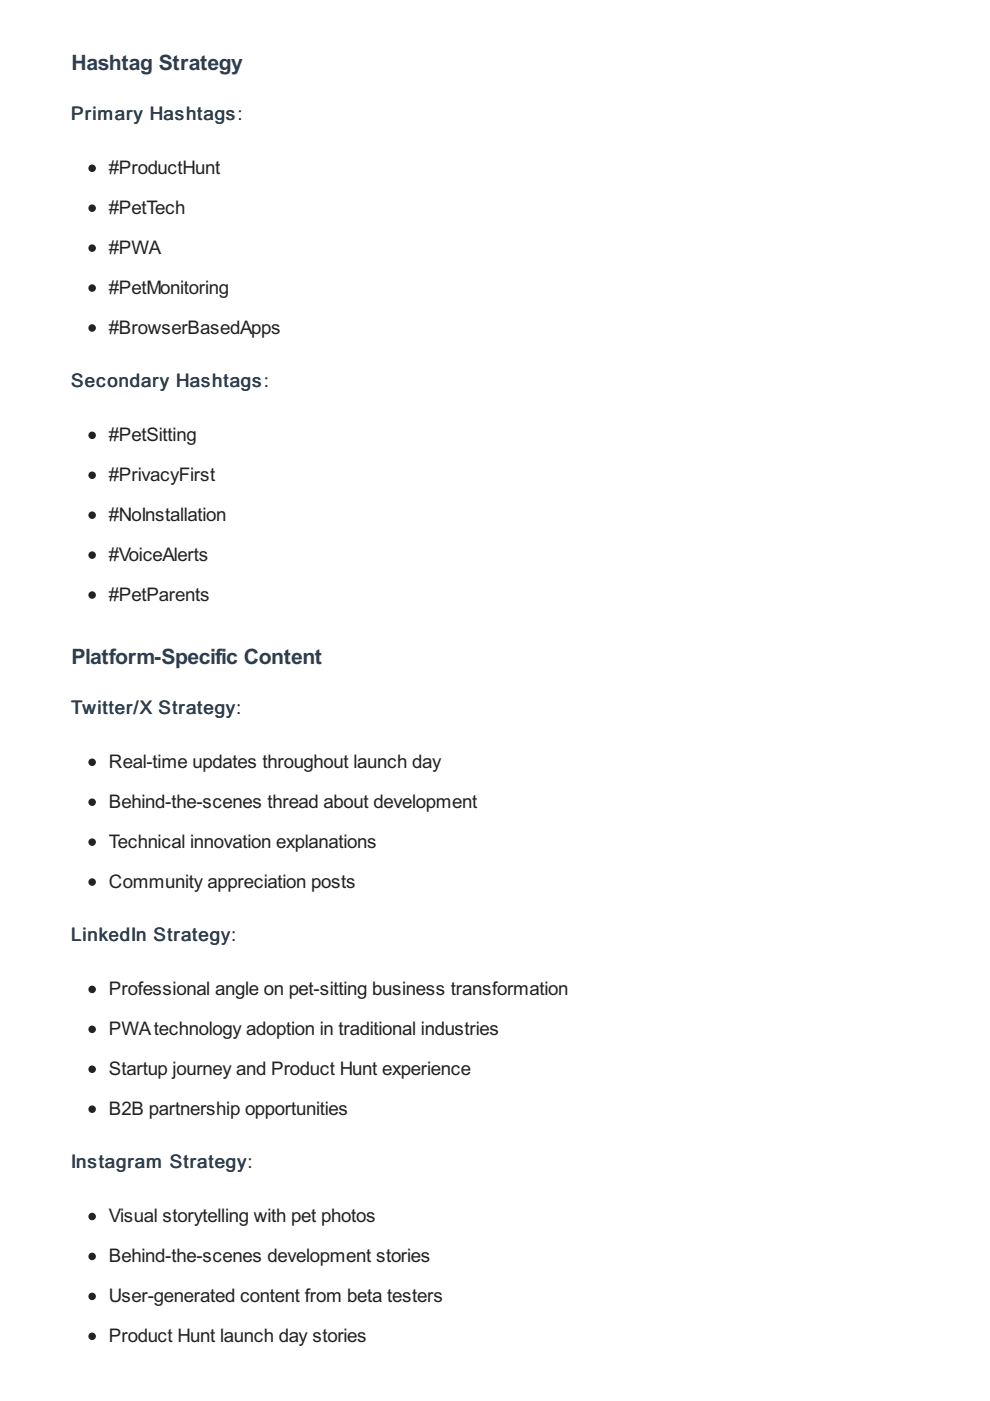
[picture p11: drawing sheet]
<svg xmlns="http://www.w3.org/2000/svg" width="210mm" height="297mm" viewBox="0 0 210 297" stroke-linecap="round" stroke-linejoin="round" font-family="sans-serif">
<defs><g id="words">
<g font-size="4.5" fill="#2c3e50">
<text x="15.2" y="14.9">Hashtag Strategy</text>
<text x="15.2" y="140.8">Platform-Specific Content</text>
</g>
<g font-size="4" fill="#2c3e50">
<text x="15" y="25.5">Primary Hashtags:</text>
<text x="15" y="82.1">Secondary Hashtags:</text>
<text x="15" y="151.4">Twitter/X Strategy:</text>
<text x="15" y="199.6">LinkedIn Strategy:</text>
<text x="15" y="247.7">I</text>
<text x="16.1" y="247.7">nstagram Strategy:</text>
</g>
<g font-size="4" fill="#222">
<text x="23.1" y="36.9">#ProductHunt</text>
<text x="23.1" y="45.3">#PetTech</text>
<text x="23.1" y="53.8">#PWA</text>
<text x="23.1" y="62.3">#PetMonitoring</text>
<text x="23.1" y="70.7">#BrowserBasedApps</text>
<text x="23.1" y="93.5">#PetSitting</text>
<text x="23.1" y="102">#PrivacyFirst</text>
<text x="23.1" y="110.4">#NoInstallation</text>
<text x="23.1" y="118.9">#VoiceAlerts</text>
<text x="23.1" y="127.4">#PetParents</text>
<text x="23.1" y="162.8">Real-time updates throughout launch day</text>
<text x="23.1" y="171.3">Behind-the-scenes thread about development</text>
<text x="23.1" y="179.7">Technical innovation explanations</text>
<text x="23.1" y="188.2">Community appreciation posts</text>
<text x="23.1" y="211">Professional angle on pet-sitting business transformation</text>
<text x="23.1" y="219.4">PWAtechnology adoption in traditional industries</text>
<text x="23.1" y="227.9">Startup journey and Product Hunt experience</text>
<text x="23.1" y="236.4">B2B partnership opportunities</text>
<text x="23.1" y="259.1">Visual storytelling with pet photos</text>
<text x="23.1" y="267.6">Behind-the-scenes development stories</text>
<text x="23.1" y="276">User-generated content from beta testers</text>
<text x="23.1" y="284.5">Product Hunt launch day stories</text>
</g>
</g></defs>
<g fill="#222" stroke="#222" stroke-width=".26">
<circle cx="19.5" cy="35.7" r=".66"/>
<circle cx="19.5" cy="44.1" r=".66"/>
<circle cx="19.5" cy="52.6" r=".66"/>
<circle cx="19.5" cy="61.1" r=".66"/>
<circle cx="19.5" cy="69.5" r=".66"/>
<circle cx="19.5" cy="92.3" r=".66"/>
<circle cx="19.5" cy="100.8" r=".66"/>
<circle cx="19.5" cy="109.2" r=".66"/>
<circle cx="19.5" cy="117.7" r=".66"/>
<circle cx="19.5" cy="126.2" r=".66"/>
<circle cx="19.5" cy="161.6" r=".66"/>
<circle cx="19.5" cy="170.1" r=".66"/>
<circle cx="19.5" cy="178.5" r=".66"/>
<circle cx="19.5" cy="187" r=".66"/>
<circle cx="19.5" cy="209.8" r=".66"/>
<circle cx="19.5" cy="218.2" r=".66"/>
<circle cx="19.5" cy="226.7" r=".66"/>
<circle cx="19.5" cy="235.2" r=".66"/>
<circle cx="19.5" cy="257.9" r=".66"/>
<circle cx="19.5" cy="266.4" r=".66"/>
<circle cx="19.5" cy="274.9" r=".66"/>
<circle cx="19.5" cy="283.3" r=".66"/>
</g>
<use href="#words"/>
</svg>
